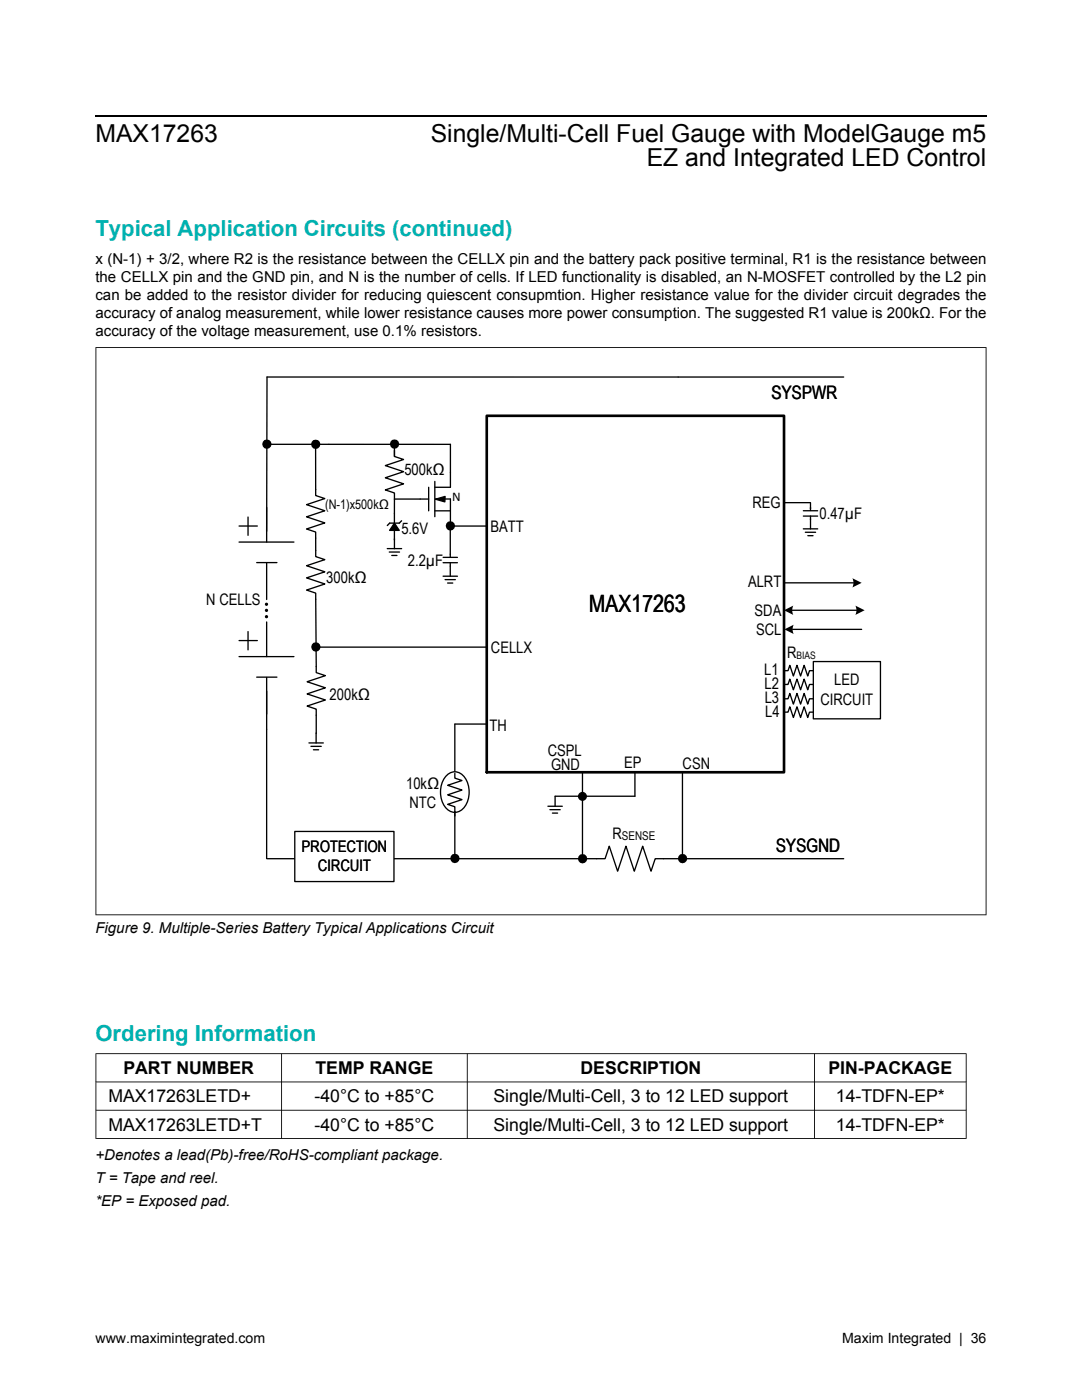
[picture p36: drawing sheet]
<svg xmlns="http://www.w3.org/2000/svg" width="216mm" height="279mm" viewBox="0 0 216 279" stroke-linecap="round" stroke-linejoin="round" font-family="sans-serif">
<defs><g id="words">
<g font-size="4.9">
<text x="19" y="28.4">MAX17263</text>
<text x="85.9" y="28.4">Single/Multi-Cell Fuel Gauge with ModelGauge m5</text>
<text x="129" y="33.2">EZ and Integrated LED Control</text>
</g>
<text font-size="4.8" x="117.5" y="122.2">MAX17263</text>
<g font-size="4.4" fill="#00b1b0">
<text x="19" y="47.1">Typical Application Circuits (continued)</text>
<text x="19" y="207.8">Ordering Information</text>
</g>
<g font-size="3.7">
<text x="153.9" y="79.7">SYSPWR</text>
<text x="154.8" y="170.1">SYSGND</text>
</g>
<g font-size="3.5">
<text x="24.6" y="214.3">PART NUMBER</text>
<text x="63" y="214.3">TEMP RANGE</text>
<text x="115.8" y="214.3">DESCRIPTION</text>
<text x="165.3" y="214.3">PIN-PACKAGE</text>
<text x="21.6" y="220">MAX17263LETD+</text>
<text x="62.8" y="220">-40°C to +85°C</text>
<text x="98.5" y="220">Single/Multi-Cell, 3 to 12 LED support</text>
<text x="166.8" y="220">14-TDFN-EP*</text>
<text x="21.6" y="225.6">MAX17263LETD+T</text>
<text x="62.8" y="225.6">-40°C to +85°C</text>
<text x="98.5" y="225.6">Single/Multi-Cell, 3 to 12 LED support</text>
<text x="166.8" y="225.6">14-TDFN-EP*</text>
</g>
<g font-size="3.2">
<text x="80.7" y="94.9">500kΩ</text>
<text x="150.1" y="101.4">REG</text>
<text x="80.1" y="106.6">5.6V</text>
<text x="97.8" y="106.2">BATT</text>
<text x="163.5" y="103.6">0.47µF</text>
<text x="81.4" y="113">2.2µF</text>
<text x="65.1" y="116.3">300kΩ</text>
<text x="149.3" y="117.2">ALRT</text>
<text x="41.2" y="120.8">N CELLS</text>
<text x="150.6" y="122.9">SDA</text>
<text x="98" y="130.2">CELLX</text>
<text x="150.9" y="126.7">SCL</text>
<text x="157" y="131.3">R</text>
<text x="152.5" y="134.7">L1</text>
<text x="152.5" y="137.5">L2</text>
<text x="166.5" y="136.8">LED</text>
<text x="65.8" y="139.7">200kΩ</text>
<text x="152.6" y="140.4">L3</text>
<text x="152.7" y="143.1">L4</text>
<text x="163.7" y="140.6">CIRCUIT</text>
<text x="97.7" y="145.9">TH</text>
<text x="109.3" y="150.9">CSPL</text>
<text x="109.9" y="153.6">GND</text>
<text x="124.6" y="153.3">EP</text>
<text x="136.2" y="153.4">CSN</text>
<text x="81" y="157.5">10kΩ</text>
<text x="81.7" y="161.3">NTC</text>
<text x="122.2" y="167.4">R</text>
<text x="60.2" y="170">PROTECTION</text>
<text x="63.4" y="173.8">CIRCUIT</text>
</g>
<g font-size="3">
<text x="19" y="52.7">x (N-1) + 3/2, where R2 is the resistance between the CELLX pin and the battery pack positive terminal, R1 is the resistance between</text>
<text x="19" y="56.3">the CELLX pin and the GND pin, and N is the number of cells. If LED functionality is disabled, an N-MOSFET controlled by the L2 pin</text>
<text x="19" y="59.9">can be added to the resistor divider for reducing quiescent consupmtion. Higher resistance value for the divider circuit degrades the</text>
<text x="19" y="63.5">accuracy of analog measurement, while lower resistance causes more power consumption. The suggested R1 value is 200kΩ. For the</text>
<text x="19" y="67.1">accuracy of the voltage measurement, use 0.1% resistors.</text>
<text x="19" y="186.2">Figure 9. Multiple-Series Battery Typical Applications Circuit</text>
<text x="19" y="231.5">+Denotes a lead(Pb)-free/RoHS-compliant package.</text>
<text x="19" y="236.1">T = Tape and reel.</text>
<text x="19" y="240.8">*EP = Exposed pad.</text>
</g>
<g font-size="2.8">
<text x="19" y="268.1">www.maximintegrated.com</text>
<text x="168" y="268.1">Maxim Integrated | 36</text>
</g>
<g font-size="2.6">
<text x="64.9" y="101.5">(N-1)x500kΩ</text>
<text x="90.2" y="99.9">N</text>
</g>
<text font-size="2.4" x="124.1" y="167.6">SENSE</text>
<text font-size="2.1" x="158.9" y="131.6">BIAS</text>
</g></defs>
<path d="M19 215.9h173.9M19 210.3h173.9M19.1 210.2v17.1M56.2 210.2v17.1M93.2 210.2v17.1M162.5 210.2v17.1M192.8 210.2v17.1M19 221.6h173.9M19 227.2h173.9" fill="none" stroke="#000" stroke-width=".2"/>
<g fill="#000">
<path d="M170.1 115.4l1.8 .9-1.8 .9 .2-1.1z" fill-rule="evenodd"/>
<path d="M156.4 121.8l1.9-.9-.2 1.1 .2 .7z" fill-rule="evenodd"/>
<path d="M156.5 125.6l1.9-.9-.2 1.1 .2 .7z" fill-rule="evenodd"/>
<path d="M170.7 120.9l1.8 .9-1.8 .9 .2-1.1z" fill-rule="evenodd"/>
<path d="M19 69.3v113.4h177.8v-113.4zM19.2 69.5v113h177.5v-113z" fill-rule="evenodd"/>
<circle cx="89.9" cy="105" r=".94"/>
<circle cx="116.2" cy="171.4" r=".94"/>
<circle cx="136.2" cy="171.4" r=".94"/>
</g>
<path d="M97.1 83h59.3v71.1h-59.3z" fill="none" stroke="#000" stroke-width=".53"/>
<g fill="none" stroke="#000" stroke-width=".26">
<path d="M53.3 75.2h115M156.4 116.3h13.9M156.5 100.3h5.2M160.3 105.5h2.9M160.3 101.9h2.8M160.3 103h2.8M160.7 106.2h2M161.2 106.9h1M161.7 100.3v1.6M161.7 103v2.6M63 129.1h34.1M158 121.8h12.9"/>
<path d="M158.2 125.6h13.7M90.8 144.5v9.8M110.8 158.9v2M116.2 154.1v17.3M126.7 154.2v4.7h-15.9M136.2 154.1v17.3M53.3 171.4h67.4l.9-2.5 1.6 5 1.7-5 1.7 5 1.6-5 1.7 5 .8-2.5h37.6M109.3 160.9h2.9M109.7 161.6h2.1M110.2 162.3h1.1"/>
</g>
<circle cx="116.2" cy="158.9" r=".76" fill="#000" stroke="#000" stroke-width=".26"/>
<path d="M89.2 154.7a2.4 2.4 0 0 1 3.9 1.1 5 5 0 0 1-1.2 6 2.41 2.41 0 0 1-3.5-1.5 5.2 5.2 0 0 1 .8-5.6z" fill-rule="evenodd" fill="#fff" stroke="#000" stroke-width=".26"/>
<g fill="none" stroke="#000" stroke-width=".26">
<path d="M53.3 75.2l-.1 33M53.2 88.7h12.4M47.7 108.2h10.9M47.7 105h3.7M49.5 103.2v3.6M51.2 112.3h4.1M53.2 112.3v7.3M88.4 115h2.9M88.4 111.2h2.9M88.4 112.3h2.9M88.8 115.7h2.1M89.3 116.4h1"/>
<path d="M89.8 112.3v2.7M89.8 105v6.2M53.2 137.9v33.5M90.8 154.3v1l1.4 .5-2.9 .9 2.9 1-2.9 .9 2.9 1-2.9 .9 1.5 .5v10.4M90.8 144.5h6.2"/>
</g>
<g fill="#000">
<circle cx="53.3" cy="88.6" r=".94"/>
<circle cx="63" cy="88.7" r=".94"/>
<circle cx="90.8" cy="171.3" r=".94"/>
</g>
<path d="M58.8 165.9h19.8v10h-19.8z" fill-rule="evenodd" fill="#fff" stroke="#000" stroke-width=".26"/>
<g fill="none" stroke="#000" stroke-width=".26">
<path d="M63 88.7v10.2l1.8 .6-3.6 1.2 3.6 1.2-3.6 1.2 3.6 1.3-3.6 1.2 1.8 .6v4.9l1.8 .6-3.6 1.2 3.6 1.2-3.6 1.2 3.6 1.2-3.6 1.3 1.8 .6 .1 15.8 1.8 .6-3.6 1.3 3.6 1.2-3.6 1.2 3.6 1.2-3.6 1.2 1.8 .6v6.8M65.6 88.7h24.3v8.5M78.7 88.7v2.4M78.7 89.9v1.2l1.8 .6-3.6 1.2 3.6 1.2-3.6 1.2 3.6 1.3-3.6 1.2 1.8 .6v1.2M78.7 99.6v9.9M85.5 99.6h-6.8M85.5 97.2v4.7M86.8 96.1v7M86.8 97.2h3.1M86.9 99.6l1.9-.5v1.1zM88 99.6h1.9M89.9 99.6v5.3"/>
<path d="M77.3 109.5h2.8M77.7 110.2h2M78.2 110.9h1M78.7 104.4l1 1.4h-2zM80.1 103.9l-.4 .5h-2l-.4 .5M86.8 101.9h3.1M89.8 105h7.3M47.7 131h10.9M47.7 127.8h3.7M49.5 126v3.7M51.2 135.1h4.1M53.2 124.1v6.9"/>
<path d="M53.2 135.2v7.3M61.6 148.3h2.9M62 149h2.1M62.5 149.6h1.1"/>
</g>
<g fill="#000" stroke="#000" stroke-width=".26">
<circle cx="53.2" cy="121.8" r=".19"/>
<circle cx="53.2" cy="120.6" r=".19"/>
<circle cx="53.2" cy="123.1" r=".19"/>
</g>
<g fill="#000">
<path d="M86.9 99.6l1.9-.5v1.1zM77.7 104.4l-.4 .5zM78.7 104.4l1 1.4h-2zM80.1 103.9l-.4 .5z"/>
<circle cx="78.7" cy="88.6" r=".94"/>
<circle cx="63" cy="129.1" r=".94"/>
</g>
<path d="M162.3 132h13.4v11.5h-13.4z" fill-rule="evenodd" fill="#fff" stroke="#000" stroke-width=".26"/>
<path d="M19 23.1h177.8M156.5 133.8h.7l.4-1 .7 2.1 .7-2.1 .7 2.1 .8-2.1 .7 2.1 .3-1.1h.7M156.5 136.6h.7l.4-1.1 .7 2.2 .7-2.2 .7 2.2 .8-2.2 .7 2.2 .3-1.1h.7M156.5 139.5h.7l.4-1.1 .7 2.1 .7-2.1 .7 2.1 .8-2.1 .7 2.1 .3-1h.7M156.5 142.1h.7l.4-1 .7 2.1 .7-2.1 .7 2.1 .8-2.1 .7 2.1 .3-1.1h.7" fill="none" stroke="#000" stroke-width=".26"/>
<use href="#words"/>
</svg>
